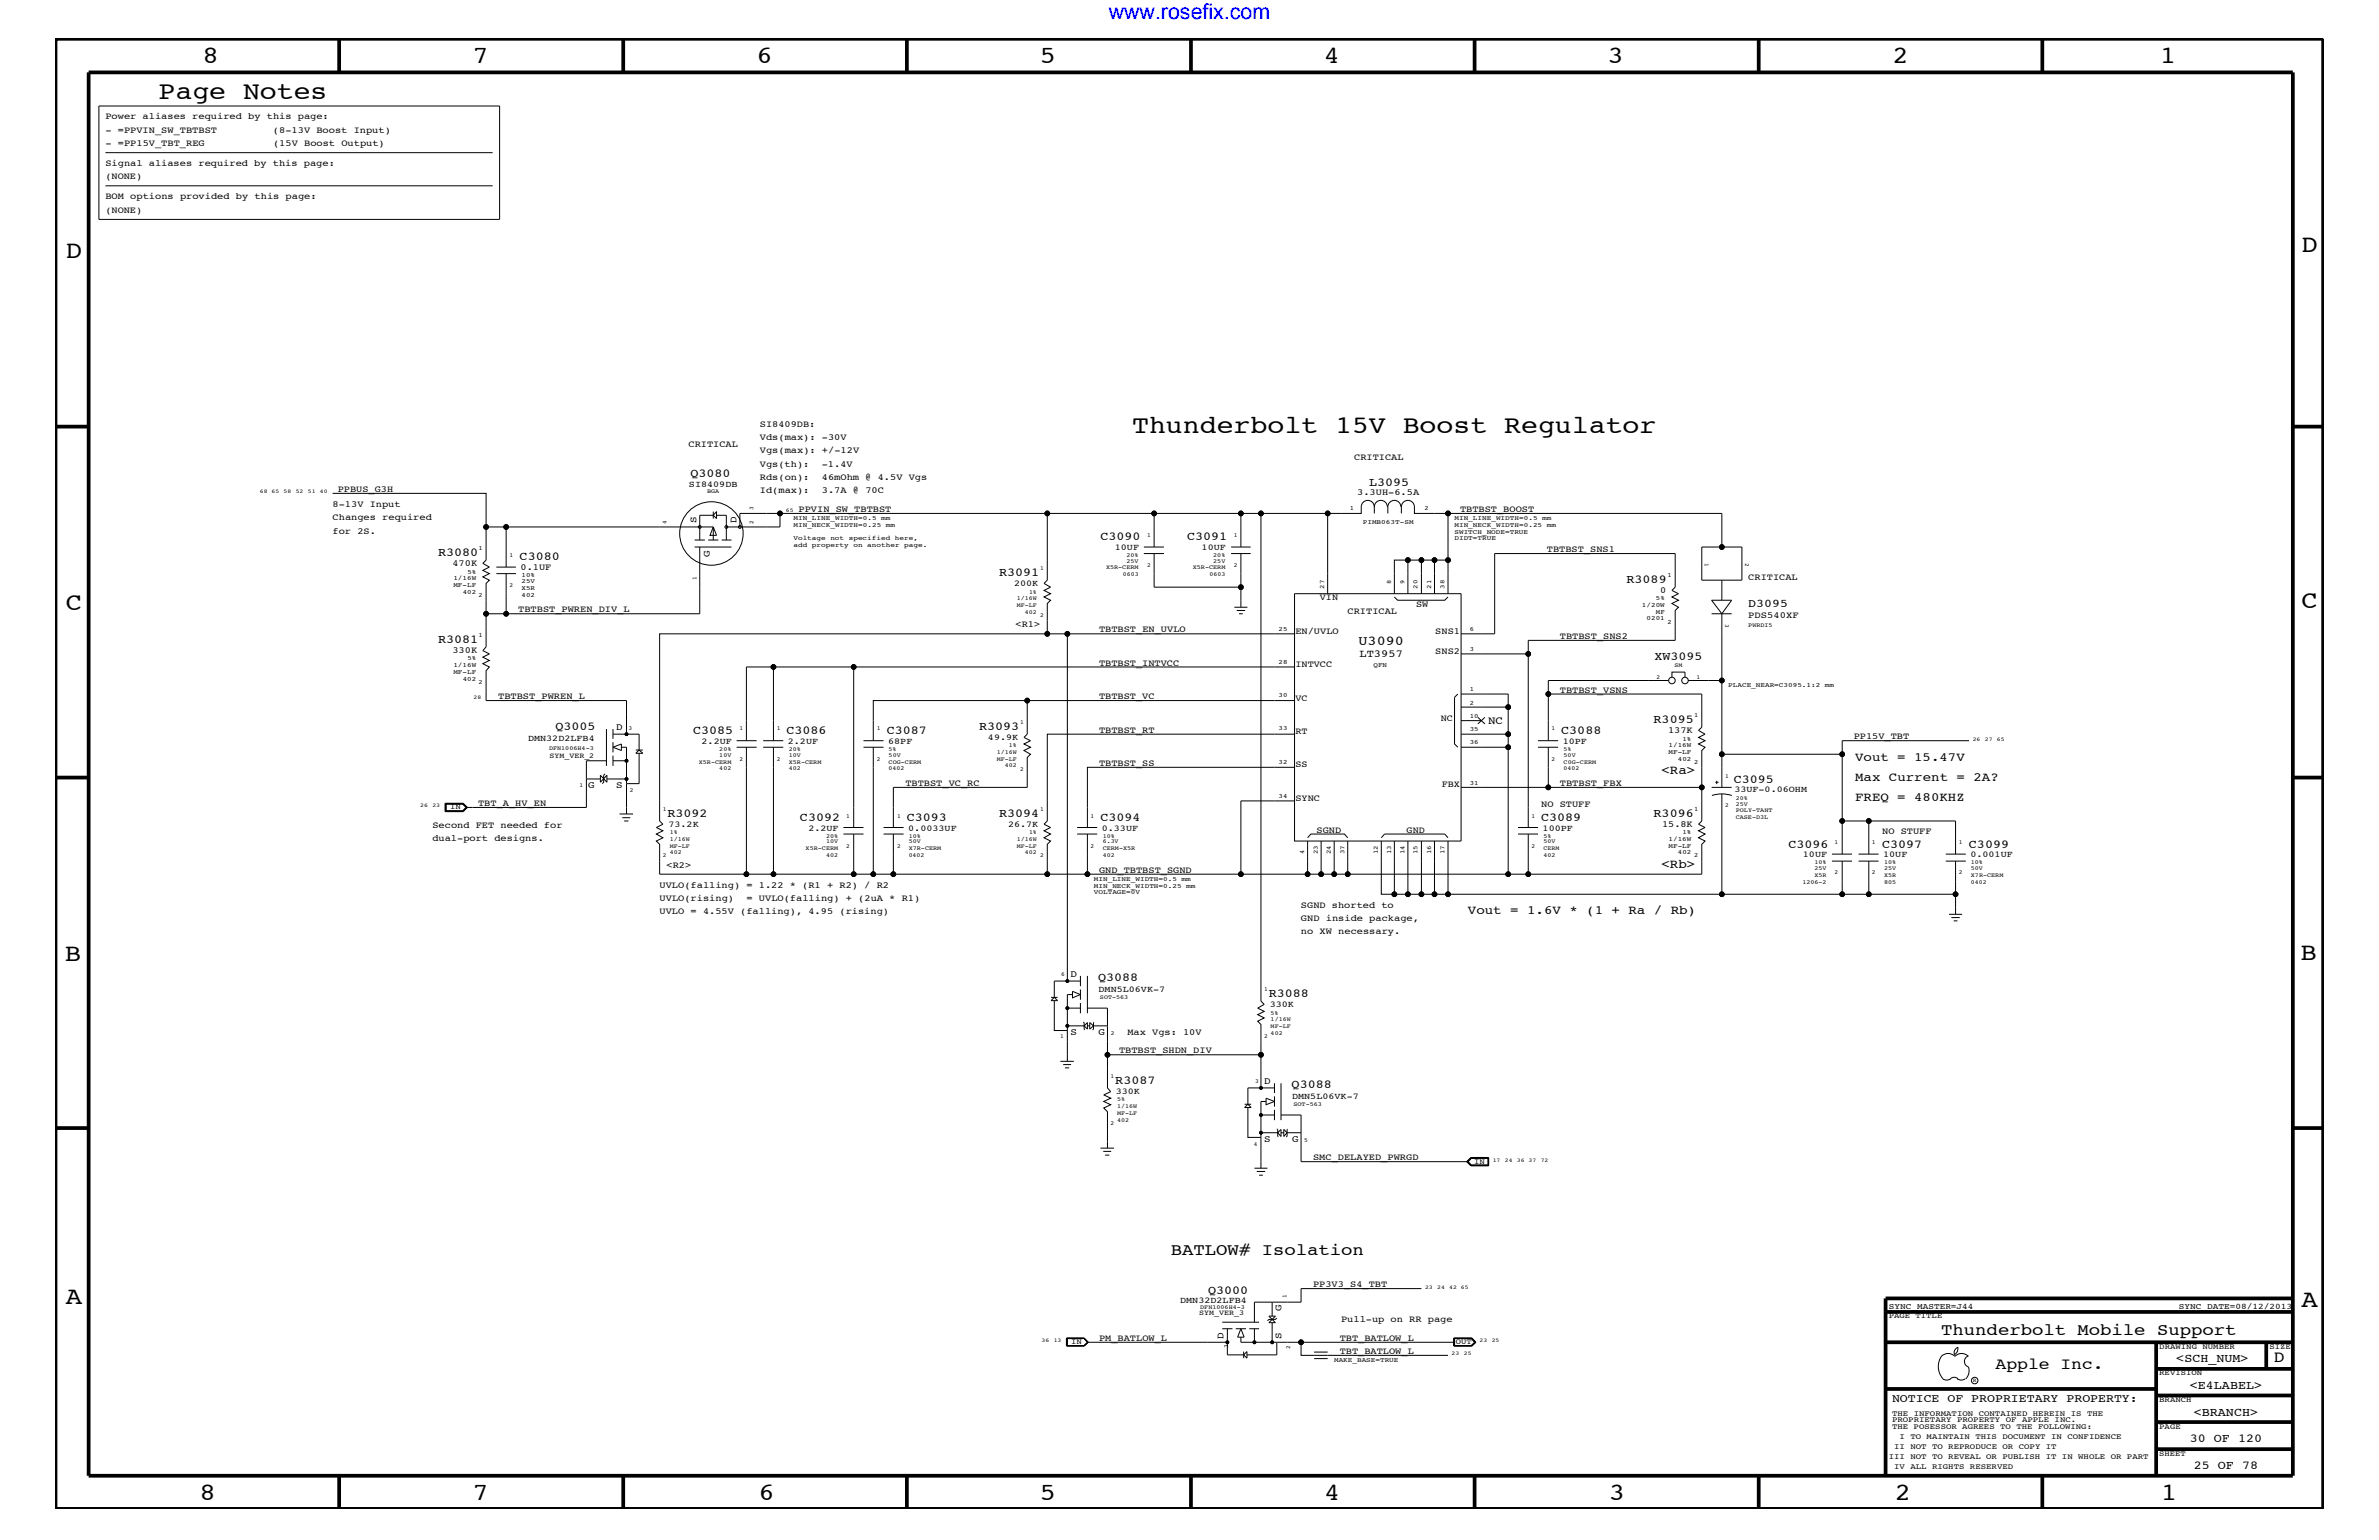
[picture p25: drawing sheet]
<svg xmlns="http://www.w3.org/2000/svg" width="432mm" height="279mm" viewBox="0 0 432 279" stroke-linecap="round" stroke-linejoin="round" font-family="sans-serif">
<defs><g id="words">
<g font-size="4.6">
<text x="28.8" y="18">Page Notes</text>
<text x="205.5" y="78.6">Thunderbolt 15V Boost Regulator</text>
</g>
<g font-size="4.5">
<text x="36.7" y="11.5">8</text>
<text x="85.8" y="11.5">7</text>
<text x="137.3" y="11.5">6</text>
<text x="188.7" y="11.5">5</text>
<text x="240.3" y="11.5">4</text>
<text x="291.8" y="11.5">3</text>
<text x="343.5" y="11.5">2</text>
<text x="392" y="11.5">1</text>
<text x="11.9" y="46.8">D</text>
<text x="417.7" y="45.7">D</text>
<text x="11.9" y="110.6">C</text>
<text x="417.7" y="110.4">C</text>
<text x="11.8" y="174.3">B</text>
<text x="417.6" y="174.2">B</text>
<text x="11.9" y="236.7">A</text>
<text x="417.7" y="237.1">A</text>
<text x="36.2" y="272.1">8</text>
<text x="85.8" y="272.1">7</text>
<text x="137.7" y="272.1">6</text>
<text x="188.7" y="272.1">5</text>
<text x="240.4" y="272.1">4</text>
<text x="292" y="272.1">3</text>
<text x="343.9" y="272.1">2</text>
<text x="392.2" y="272.1">1</text>
</g>
<text font-size="3.9" fill="#00f" x="201.2" y="3.5">www.rosefix.com</text>
<g font-size="3">
<text x="212.5" y="227.7">BATLOW# Isolation</text>
<text x="352.3" y="242.3">Thunderbolt Mobile Support</text>
<text x="362.2" y="248.4">Apple Inc.</text>
<text x="412.7" y="247.1">D</text>
</g>
<text font-size="2.5" x="246.6" y="117">U3090</text>
<g font-size="2.3">
<text x="301.6" y="140.4">&lt;Ra&gt;</text>
<text x="336.7" y="141.7">Max Current = 2A?</text>
<text x="336.7" y="138">Vout = 15.47V</text>
<text x="336.7" y="145.3">FREQ = 480KHZ</text>
<text x="301.6" y="157.4">&lt;Rb&gt;</text>
<text x="266.4" y="165.9">Vout = 1.6V * (1 + Ra / Rb)</text>
</g>
<g font-size="2.2">
<text x="125.3" y="86.5">Q3080</text>
<text x="248.5" y="88.2">L3095</text>
<text x="79.5" y="101">R3080</text>
<text x="94.3" y="101.6">C3080</text>
<text x="199.7" y="98">C3090</text>
<text x="215.5" y="98">C3091</text>
<text x="181.4" y="104.6">R3091</text>
<text x="295.2" y="105.8">R3089</text>
<text x="79.5" y="116.7">R3081</text>
<text x="300.3" y="119.7">XW3095</text>
<text x="300.1" y="131.3">R3095</text>
<text x="100.8" y="132.5">Q3005</text>
<text x="125.8" y="133.2">C3085</text>
<text x="142.7" y="133.2">C3086</text>
<text x="161" y="133.2">C3087</text>
<text x="177.7" y="132.4">R3093</text>
<text x="283.4" y="133.2">C3088</text>
<text x="314.7" y="142">C3095</text>
<text x="121.2" y="148.2">R3092</text>
<text x="145.2" y="149">C3092</text>
<text x="164.6" y="149">C3093</text>
<text x="181.4" y="148.2">R3094</text>
<text x="199.7" y="149">C3094</text>
<text x="279.7" y="149">C3089</text>
<text x="300.1" y="148.2">R3096</text>
<text x="324.6" y="153.8">C3096</text>
<text x="341.6" y="153.8">C3097</text>
<text x="357.4" y="153.8">C3099</text>
<text x="199.3" y="178">Q3088</text>
<text x="230.3" y="181">R3088</text>
<text x="202.4" y="196.7">R3087</text>
<text x="234.4" y="197.4">Q3088</text>
<text x="219.3" y="234.7">Q3000</text>
<text x="395" y="247.1">&lt;SCH_NUM&gt;</text>
<text x="397.5" y="252">&lt;E4LABEL&gt;</text>
<text x="398.2" y="256.8">&lt;BRANCH&gt;</text>
<text x="397.5" y="261.6">30 OF 120</text>
<text x="398.2" y="266.6">25 OF 78</text>
</g>
<g font-size="2.1">
<text x="317.3" y="110.2">D3095</text>
<text x="343.4" y="254.4">NOTICE OF PROPRIETARY PROPERTY:</text>
</g>
<text font-size="2" x="270.1" y="131.3">NC</text>
<text font-size="1.9" x="246.8" y="119.2">LT3957</text>
<g font-size="1.8">
<text x="126.4" y="94.9" transform="rotate(-90 126.4 94.9)">S</text>
<text x="133.7" y="94.9" transform="rotate(-90 133.7 94.9)">D</text>
<text x="128.9" y="101" transform="rotate(-90 128.9 101)">G</text>
<text x="111.8" y="132.4">D</text>
<text x="106.8" y="143">G</text>
<text x="111.8" y="143">S</text>
<text x="194.3" y="177.3">D</text>
<text x="194.3" y="187.8">S</text>
<text x="199.4" y="187.8">G</text>
<text x="229.4" y="196.7">D</text>
<text x="229.4" y="207.2">S</text>
<text x="234.5" y="207.2">G</text>
<text x="232.6" y="237.8" transform="rotate(-90 232.6 237.8)">G</text>
<text x="222.1" y="242.9" transform="rotate(-90 222.1 242.9)">D</text>
<text x="232.6" y="242.9" transform="rotate(-90 232.6 242.9)">S</text>
</g>
<g font-size="1.7">
<text x="19.1" y="21.6">Power aliases required by this page:</text>
<text x="19.1" y="24.1">- =PPVIN_SW_TBTBST</text>
<text x="19.1" y="26.5">- =PP15V_TBT_REG</text>
<text x="49.5" y="24.1">(8-13V Boost Input)</text>
<text x="49.6" y="26.5">(15V Boost Output)</text>
<text x="19.1" y="30.2">Signal aliases required by this page:</text>
<text x="19.1" y="32.5">(NONE)</text>
<text x="19.1" y="36.2">BOM options provided by this page:</text>
<text x="19.1" y="38.6">(NONE)</text>
<text x="137.9" y="77.4">SI8409DB:</text>
<text x="125" y="81.1">CRITICAL</text>
<text x="137.9" y="82.2">Vgs(max): +/-12V</text>
<text x="137.9" y="79.9">Vds(max): -30V</text>
<text x="245.8" y="83.5">CRITICAL</text>
<text x="61.3" y="89.3">PPBUS_G3H</text>
<text x="137.9" y="84.7">Vgs(th):</text>
<text x="137.9" y="89.5">Id(max):</text>
<text x="137.9" y="87.1">Rds(on):</text>
<text x="149.2" y="84.7">-1.4V</text>
<text x="149.2" y="87.1">46mOhm @ 4.5V Vgs</text>
<text x="149.2" y="89.5">3.7A @ 70C</text>
<text x="246.3" y="89.9">3.3UH-6.5A</text>
<text x="60.4" y="94.3">Changes required</text>
<text x="60.4" y="92">8-13V Input</text>
<text x="144.9" y="92.9">PPVIN_SW_TBTBST</text>
<text x="265" y="92.9">TBTBST_BOOST</text>
<text x="60.4" y="96.8">for 2S.</text>
<text x="280.8" y="100.2">TBTBST_SNS1</text>
<text x="82.1" y="102.7">470K</text>
<text x="94.5" y="103.5">0.1UF</text>
<text x="301.3" y="107.6">0</text>
<text x="317.3" y="105.3">CRITICAL</text>
<text x="94.1" y="111.1">TBTBST_PWREN_DIV_L</text>
<text x="184.3" y="113.7">&lt;R1&gt;</text>
<text x="239.6" y="108.9">VIN</text>
<text x="244.6" y="111.4">CRITICAL</text>
<text x="257" y="110.2">SW</text>
<text x="317.3" y="112">PDS540XF</text>
<text x="82.1" y="118.5">330K</text>
<text x="199.5" y="114.8">TBTBST_EN_UVLO</text>
<text x="235.1" y="115">EN/UVLO</text>
<text x="260.5" y="115">SNS1</text>
<text x="260.5" y="118.6">SNS2</text>
<text x="283.1" y="115.9">TBTBST_SNS2</text>
<text x="199.5" y="120.8">TBTBST_INTVCC</text>
<text x="235.1" y="121">INTVCC</text>
<text x="283.1" y="125.7">TBTBST_VSNS</text>
<text x="90.4" y="126.9">TBTBST_PWREN_L</text>
<text x="199.5" y="126.9">TBTBST_VC</text>
<text x="235.1" y="127.1">VC</text>
<text x="261.5" y="130.8">NC</text>
<text x="199.5" y="133">TBTBST_RT</text>
<text x="235.1" y="133.2">RT</text>
<text x="302.8" y="133">137K</text>
<text x="336.5" y="134.1">PP15V_TBT</text>
<text x="164.3" y="142.6">TBTBST_VC_RC</text>
<text x="199.5" y="139">TBTBST_SS</text>
<text x="235.1" y="139.2">SS</text>
<text x="261.7" y="142.9">FBX</text>
<text x="283.1" y="142.6">TBTBST_FBX</text>
<text x="86.8" y="146.2">TBT_A_HV_EN</text>
<text x="235.1" y="145.3">SYNC</text>
<text x="279.7" y="146.5">NO STUFF</text>
<text x="78.5" y="150.1">Second FET needed for</text>
<text x="78.5" y="152.6">dual-port designs.</text>
<text x="239" y="151.1">SGND</text>
<text x="255.3" y="151.1">GND</text>
<text x="301.7" y="150.1">15.8K</text>
<text x="341.6" y="151.3">NO STUFF</text>
<text x="119.7" y="161.1">UVLO(falling) = 1.22 * (R1 + R2) / R2</text>
<text x="121" y="157.4">&lt;R2&gt;</text>
<text x="199.5" y="158.4">GND_TBTBST_SGND</text>
<text x="119.7" y="163.5">UVLO(rising)</text>
<text x="119.7" y="165.9">UVLO = 4.55V (falling), 4.95 (rising)</text>
<text x="135.5" y="163.5">= UVLO(falling) + (2uA * R1)</text>
<text x="236.1" y="167.1">GND inside package,</text>
<text x="236.1" y="164.7">SGND shorted to</text>
<text x="236.1" y="169.5">no XW necessary.</text>
<text x="203.1" y="191.1">TBTBST_SHDN_DIV</text>
<text x="204.6" y="187.7">Max Vgs: 10V</text>
<text x="238.3" y="210.5">SMC_DELAYED_PWRGD</text>
<text x="238.3" y="233.5">PP3V3_S4_TBT</text>
<text x="243.4" y="239.9">Pull-up on RR page</text>
<text x="199.5" y="243.3">PM_BATLOW_L</text>
<text x="243.2" y="243.3">TBT_BATLOW_L</text>
<text x="243.2" y="245.6">TBT_BATLOW_L</text>
</g>
<g font-size="1.6">
<text x="125.1" y="88.3">SI8409DB</text>
<text x="202.4" y="99.9">10UF</text>
<text x="218.1" y="99.9">10UF</text>
<text x="184.1" y="106.4">200K</text>
<text x="95.8" y="134.5">DMN32D2LFB4</text>
<text x="127.3" y="135">2.2UF</text>
<text x="143" y="135">2.2UF</text>
<text x="161.2" y="135">68PF</text>
<text x="179.3" y="134.2">49.9K</text>
<text x="283.6" y="135">10PF</text>
<text x="314.8" y="143.7">33UF-0.06OHM</text>
<text x="121.3" y="150.1">73.2K</text>
<text x="146.7" y="150.7">2.2UF</text>
<text x="164.8" y="150.7">0.0033UF</text>
<text x="183" y="150.1">26.7K</text>
<text x="200" y="150.7">0.33UF</text>
<text x="280" y="150.7">100PF</text>
<text x="327.2" y="155.6">10UF</text>
<text x="341.8" y="155.6">10UF</text>
<text x="357.6" y="155.6">0.001UF</text>
<text x="199.4" y="179.9">DMN5L06VK-7</text>
<text x="230.5" y="182.7">330K</text>
<text x="202.5" y="198.5">330K</text>
<text x="234.5" y="199.3">DMN5L06VK-7</text>
<text x="214.2" y="236.3">DMN32D2LFB4</text>
</g>
<g font-size="1.5">
<text x="342.8" y="237.4">SYNC_MASTER=J44</text>
<text x="395.5" y="237.4">SYNC_DATE=08/12/2013</text>
</g>
<g font-size="1.4">
<text x="99.7" y="137.4">SYM_VER_2</text>
<text x="81.7" y="146.8">IN</text>
<text x="267.5" y="211.1">IN</text>
<text x="217.7" y="238.6">SYM_VER_3</text>
<text x="342.8" y="239.2">PAGE TITLE</text>
<text x="194.4" y="243.9">IN</text>
<text x="264.2" y="243.9">OUT</text>
<text x="391.9" y="244.7">DRAWING NUMBER</text>
<text x="411.9" y="244.7">SIZE</text>
<text x="391.9" y="249.5">REVISION</text>
<text x="343.4" y="256.8">THE INFORMATION CONTAINED HEREIN IS THE</text>
<text x="391.9" y="254.4">BRANCH</text>
<text x="343.4" y="258">PROPRIETARY PROPERTY OF APPLE INC.</text>
<text x="343.4" y="259.3">THE POSESSOR AGREES TO THE FOLLOWING:</text>
<text x="343.8" y="262.9">II NOT TO REPRODUCE OR COPY IT</text>
<text x="344.8" y="261.1">I TO MAINTAIN THIS DOCUMENT IN CONFIDENCE</text>
<text x="391.9" y="259.3">PAGE</text>
<text x="342.8" y="264.7">III NOT TO REVEAL OR PUBLISH IT IN WHOLE OR PART</text>
<text x="343.8" y="266.6">IV ALL RIGHTS RESERVED</text>
<text x="391.9" y="264.1">SHEET</text>
</g>
<g font-size="1.2">
<text x="144" y="95.6">MIN_NECK_WIDTH=0.25</text>
<text x="144" y="94.3">MIN_LINE_WIDTH=0.5</text>
<text x="160" y="94.3">mm</text>
<text x="160.8" y="95.6">mm</text>
<text x="245" y="92.6">1</text>
<text x="247.4" y="95.1">PIMB063T-SM</text>
<text x="258.6" y="92.6">2</text>
<text x="264" y="94.3">MIN_LINE_WIDTH=0.5</text>
<text x="264" y="95.6">MIN_NECK_WIDTH=0.25</text>
<text x="279.9" y="94.3">mm</text>
<text x="280.8" y="95.6">mm</text>
<text x="86.9" y="99.9">1</text>
<text x="144" y="99.3">add</text>
<text x="144" y="98">Voltage</text>
<text x="147.4" y="99.3">property</text>
<text x="150.7" y="98">not</text>
<text x="154.1" y="98">specified</text>
<text x="154.9" y="99.3">on</text>
<text x="157.4" y="99.3">another</text>
<text x="162.4" y="98">here,</text>
<text x="164.1" y="99.3">page.</text>
<text x="264" y="96.8">SWITCH_NODE=TRUE</text>
<text x="264" y="98">DIDT=TRUE</text>
<text x="82.3" y="106.5">MF-LF</text>
<text x="82.3" y="105.3">1/16W</text>
<text x="84" y="107.7">402</text>
<text x="84.8" y="104.1">5%</text>
<text x="94.7" y="105.8">25V</text>
<text x="94.7" y="104.7">10%</text>
<text x="94.7" y="107">X5R</text>
<text x="240.4" y="106.8" transform="rotate(-90 240.4 106.8)">27</text>
<text x="252.5" y="105.9" transform="rotate(-90 252.5 105.9)">8</text>
<text x="254.9" y="105.9" transform="rotate(-90 254.9 105.9)">9</text>
<text x="257.3" y="106.8" transform="rotate(-90 257.3 106.8)">20</text>
<text x="259.8" y="106.8" transform="rotate(-90 259.8 106.8)">21</text>
<text x="262.2" y="106.8" transform="rotate(-90 262.2 106.8)">38</text>
<text x="302.7" y="104.7">1</text>
<text x="86.9" y="108.3">2</text>
<text x="94.7" y="108.2">402</text>
<text x="298" y="110.2">1/20W</text>
<text x="298.9" y="112.6">0201</text>
<text x="300.6" y="111.4">MF</text>
<text x="300.6" y="108.9">5%</text>
<text x="302.7" y="113.1">2</text>
<text x="84.8" y="119.8">5%</text>
<text x="86.9" y="115.6">1</text>
<text x="232.1" y="114.4">25</text>
<text x="266.8" y="114.5">6</text>
<text x="266.8" y="118.1">3</text>
<text x="82.3" y="121">1/16W</text>
<text x="82.3" y="122.3">MF-LF</text>
<text x="84" y="123.5">402</text>
<text x="86.9" y="124.1">2</text>
<text x="232.1" y="120.4">28</text>
<text x="249.3" y="121">QFN</text>
<text x="266.8" y="125.4">1</text>
<text x="313.7" y="124.7">PLACE_NEAR=C3095.1:2</text>
<text x="331.2" y="124.7">mm</text>
<text x="232.1" y="126.5">30</text>
<text x="266.8" y="127.9">2</text>
<text x="266.8" y="130.2">10</text>
<text x="307.5" y="130.2">1</text>
<text x="232.1" y="132.5">33</text>
<text x="266.8" y="132.7">35</text>
<text x="266.8" y="135.1">36</text>
<text x="302.9" y="136.8">MF-LF</text>
<text x="302.9" y="135.6">1/16W</text>
<text x="305.4" y="134.4">1%</text>
<text x="232.1" y="138.6">32</text>
<text x="266.8" y="142.4">31</text>
<text x="304.5" y="138">402</text>
<text x="307.5" y="138.6">2</text>
<text x="232.1" y="144.7">34</text>
<text x="307.5" y="147.1">1</text>
<text x="236.7" y="155" transform="rotate(-90 236.7 155)">4</text>
<text x="239.2" y="155" transform="rotate(-90 239.2 155)">23</text>
<text x="241.6" y="155" transform="rotate(-90 241.6 155)">24</text>
<text x="244" y="155" transform="rotate(-90 244 155)">37</text>
<text x="250.1" y="155" transform="rotate(-90 250.1 155)">12</text>
<text x="252.5" y="155" transform="rotate(-90 252.5 155)">13</text>
<text x="254.9" y="155" transform="rotate(-90 254.9 155)">14</text>
<text x="257.3" y="155" transform="rotate(-90 257.3 155)">15</text>
<text x="259.8" y="155" transform="rotate(-90 259.8 155)">16</text>
<text x="262.2" y="155" transform="rotate(-90 262.2 155)">17</text>
<text x="302.9" y="152.6">1/16W</text>
<text x="302.9" y="153.8">MF-LF</text>
<text x="304.5" y="155">402</text>
<text x="305.4" y="151.3">1%</text>
<text x="307.5" y="155.6">2</text>
<text x="198.5" y="159.9">MIN_LINE_WIDTH=0.5</text>
<text x="198.5" y="161.1">MIN_NECK_WIDTH=0.25</text>
<text x="214.5" y="159.9">mm</text>
<text x="215.3" y="161.1">mm</text>
<text x="198.5" y="162.2">VOLTAGE=0V</text>
<text x="242.1" y="247.1">MAKE_BASE=TRUE</text>
</g>
<g font-size="1.1">
<text x="128.4" y="89.5">BGA</text>
<text x="121" y="95" transform="rotate(-90 121 95)">4</text>
<text x="136.7" y="95" transform="rotate(-90 136.7 95)">2</text>
<text x="136.7" y="92.6" transform="rotate(-90 136.7 92.6)">3</text>
<text x="92.5" y="101">1</text>
<text x="204.5" y="101">20%</text>
<text x="208.2" y="97.4">1</text>
<text x="220.2" y="101">20%</text>
<text x="223.9" y="97.4">1</text>
<text x="92.5" y="106.5">2</text>
<text x="126.4" y="105.3" transform="rotate(-90 126.4 105.3)">1</text>
<text x="186.8" y="107.7">1%</text>
<text x="188.8" y="103.5">1</text>
<text x="200.7" y="103.3">X5R-CERM</text>
<text x="203.8" y="104.6">0603</text>
<text x="204.5" y="102.1">25V</text>
<text x="208.2" y="102.9">2</text>
<text x="216.5" y="103.3">X5R-CERM</text>
<text x="219.5" y="104.6">0603</text>
<text x="220.2" y="102.1">25V</text>
<text x="223.9" y="102.9">2</text>
<text x="309.5" y="102.2" transform="rotate(90 309.5 102.2)">1</text>
<text x="316.7" y="102.2" transform="rotate(90 316.7 102.2)">2</text>
<text x="184.6" y="110.2">MF-LF</text>
<text x="184.6" y="108.9">1/16W</text>
<text x="186" y="111.4">402</text>
<text x="188.8" y="112">2</text>
<text x="313.1" y="113.1" transform="rotate(90 313.1 113.1)">3</text>
<text x="317.3" y="113.7">PWRDI5</text>
<text x="300.7" y="123.1">2</text>
<text x="303.9" y="121">SM</text>
<text x="307.9" y="123.1">1</text>
<text x="185.2" y="131.3">1</text>
<text x="99.7" y="136.1">DFN1006H4-3</text>
<text x="114" y="132.4">3</text>
<text x="130.6" y="136.2">20%</text>
<text x="130.6" y="137.3">10V</text>
<text x="134.2" y="132.5">1</text>
<text x="141" y="132.5">1</text>
<text x="143.2" y="137.3">10V</text>
<text x="143.2" y="136.2">20%</text>
<text x="159.2" y="132.5">1</text>
<text x="161.3" y="137.3">50V</text>
<text x="161.3" y="136.2">5%</text>
<text x="180.9" y="136.8">1/16W</text>
<text x="183.1" y="135.6">1%</text>
<text x="281.6" y="132.5">1</text>
<text x="283.8" y="137.3">50V</text>
<text x="283.8" y="136.2">5%</text>
<text x="105.2" y="142.9">1</text>
<text x="114.3" y="143.6">2</text>
<text x="126.8" y="138.5">X5R-CERM</text>
<text x="130.6" y="139.7">402</text>
<text x="134.2" y="138">2</text>
<text x="141" y="138">2</text>
<text x="143.2" y="139.7">402</text>
<text x="143.2" y="138.5">X5R-CERM</text>
<text x="159.2" y="138">2</text>
<text x="161.3" y="138.5">COG-CERM</text>
<text x="161.3" y="139.7">0402</text>
<text x="180.9" y="138">MF-LF</text>
<text x="182.4" y="139.2">402</text>
<text x="185.2" y="139.8">2</text>
<text x="281.6" y="138">2</text>
<text x="283.8" y="139.7">0402</text>
<text x="283.8" y="138.5">C0G-CERM</text>
<text x="313.1" y="141.1">1</text>
<text x="120.3" y="147.1">1</text>
<text x="153.6" y="148.4">1</text>
<text x="162.8" y="148.4">1</text>
<text x="188.8" y="147.1">1</text>
<text x="198" y="148.4">1</text>
<text x="278" y="148.4">1</text>
<text x="313.1" y="146.5">2</text>
<text x="315" y="146.2">25V</text>
<text x="315" y="148.5">CASE-D3L</text>
<text x="315" y="145.1">20%</text>
<text x="315" y="147.3">POLY-TANT</text>
<text x="120.3" y="155.6">2</text>
<text x="121.6" y="155">402</text>
<text x="121.6" y="153.8">MF-LF</text>
<text x="121.6" y="151.3">1%</text>
<text x="121.6" y="152.6">1/16W</text>
<text x="146.2" y="154.3">X5R-CERM</text>
<text x="149.9" y="155.5">402</text>
<text x="149.9" y="153">10V</text>
<text x="149.9" y="152">20%</text>
<text x="153.6" y="153.8">2</text>
<text x="162.8" y="153.8">2</text>
<text x="164.9" y="152">10%</text>
<text x="164.9" y="154.3">X7R-CERM</text>
<text x="164.9" y="153">50V</text>
<text x="164.9" y="155.5">0402</text>
<text x="184.6" y="152.6">1/16W</text>
<text x="184.6" y="153.8">MF-LF</text>
<text x="186" y="155">402</text>
<text x="186.8" y="151.3">1%</text>
<text x="188.8" y="155.6">2</text>
<text x="198" y="153.8">2</text>
<text x="200.2" y="155.5">402</text>
<text x="200.2" y="152">10%</text>
<text x="200.2" y="153">6.3V</text>
<text x="200.2" y="154.3">CERM-X5R</text>
<text x="278" y="153.8">2</text>
<text x="280.2" y="155.5">402</text>
<text x="280.2" y="154.3">CERM</text>
<text x="280.2" y="153">50V</text>
<text x="280.2" y="152">5%</text>
<text x="333" y="153.2">1</text>
<text x="339.8" y="153.2">1</text>
<text x="355.5" y="153.2">1</text>
<text x="327.2" y="160.3">1206-2</text>
<text x="329.4" y="157.9">25V</text>
<text x="329.4" y="156.8">10%</text>
<text x="329.4" y="159.1">X5R</text>
<text x="333" y="158.6">2</text>
<text x="339.8" y="158.6">2</text>
<text x="342" y="157.9">25V</text>
<text x="342" y="156.8">10%</text>
<text x="342" y="159.1">X5R</text>
<text x="342" y="160.3">805</text>
<text x="355.5" y="158.6">2</text>
<text x="357.7" y="156.8">10%</text>
<text x="357.7" y="160.3">0402</text>
<text x="357.7" y="159.1">X7R-CERM</text>
<text x="357.7" y="157.9">50V</text>
<text x="192.6" y="177.2">6</text>
<text x="229.4" y="179.9">1</text>
<text x="199.6" y="181.3">SOT-563</text>
<text x="230.6" y="185.3">1/16W</text>
<text x="230.6" y="184.1">5%</text>
<text x="192.4" y="188.4">1</text>
<text x="201.6" y="187.7">2</text>
<text x="229.4" y="188.3">2</text>
<text x="230.6" y="187.7">402</text>
<text x="230.6" y="186.5">MF-LF</text>
<text x="201.6" y="195.6">1</text>
<text x="227.8" y="196.5">3</text>
<text x="202.8" y="203.5">402</text>
<text x="202.8" y="201">1/16W</text>
<text x="202.8" y="202.3">MF-LF</text>
<text x="202.8" y="199.8">5%</text>
<text x="234.8" y="200.7">SOT-563</text>
<text x="201.6" y="204.1">2</text>
<text x="227.6" y="207.9">4</text>
<text x="236.7" y="207.1">5</text>
<text x="217.8" y="237.4">DFN1006H4-3</text>
<text x="233.5" y="235.6" transform="rotate(-90 233.5 235.6)">1</text>
<text x="222.9" y="244.5" transform="rotate(-90 222.9 244.5)">3</text>
<text x="234.2" y="244.8" transform="rotate(-90 234.2 244.8)">2</text>
</g>
<g font-size="1">
<text x="47.2" y="89.5">68 65</text>
<text x="51.5" y="89.5">58</text>
<text x="53.7" y="89.5">52</text>
<text x="55.9" y="89.5">51</text>
<text x="58.1" y="89.5">40</text>
<text x="142.7" y="92.9">65</text>
<text x="85.9" y="126.9">28</text>
<text x="358.1" y="134.4">26</text>
<text x="360.3" y="134.4">27</text>
<text x="362.5" y="134.4">65</text>
<text x="76.3" y="146.5">26</text>
<text x="78.5" y="146.5">23</text>
<text x="270.9" y="210.8">17</text>
<text x="273.1" y="210.8">24</text>
<text x="275.3" y="210.8">36 37</text>
<text x="279.7" y="210.8">72</text>
<text x="258.7" y="233.8">23</text>
<text x="260.9" y="233.8">24</text>
<text x="263.1" y="233.8">42 65</text>
<text x="189.1" y="243.5">36</text>
<text x="191.3" y="243.5">13</text>
<text x="263.5" y="245.9">23</text>
<text x="265.7" y="245.9">25</text>
<text x="268.6" y="243.5">23</text>
<text x="270.8" y="243.5">25</text>
<text x="358.1" y="250.7">R</text>
</g>
</g></defs>
<g fill="none" stroke="#000" stroke-width=".18">
<path d="M18 19.2h72.7v20.6h-72.7zM19.1 27.7h70.3M19.1 33.7h70.3M60.4 89.5h27.8v6.1h3.7M88.2 95.6v6l-.6 .6 1.2 .7-1.2 .6 1.2 .6-1.2 .6 1.2 .6-.6 .6v11.5l-.6 .6 1.2 .6-1.2 .6 1.2 .6-1.2 .6 1.2 .6-.6 .7v5.4h25.5v6.1M126.1 98h1.8M126.1 99.2h6.7M127 99.2v12.2h-35.1M128.5 98h1.9M129.5 95.6l.6 1.5h-1.2zM129.5 95.6h-37.6v7.3M129.5 92.8v1.3"/>
<path d="M129.5 95.6v2.4M129.5 93.5h-2.5v4.5M130.1 92.8v1.3l-.6-.6zM130.1 93.5h1.7v4.5M131 98h1.8M131.8 95.6h9.8v-2.4h-7.3v2.4M141.6 93.2h67.9M190.1 93.2v12.1l-.6 .6 1.2 .6-1.2 .6 1.2 .6-1.2 .6 1.2 .6-.6 .6v5.5h-70.4v33.9l.6 .6-1.2 .6 1.2 .6-1.2 .6 1.2 .7-1.2 .6 .6 .6v5.4h15.8v-23M207.6 99.2h3.7M223.4 99.2h3.6M225.2 93.2h-15.7v6M228.9 93.2h-3.7v6"/>
<path d="M228.9 93.2v88.4l.6 .6-1.2 .7 1.2 .6-1.2 .6 1.2 .6-1.2 .6 .6 .6v11.5M241 93.2v14.5M249.4 92a1.19 1.19 0 0 0-1.1-1.2 1.19 1.19 0 0 0-1.2 1.2v1.2h-18.2M249.4 92v1.2M249.4 92a1.19 1.19 0 0 1 1.2-1.2 1.19 1.19 0 0 1 1.2 1.2M254.3 92a1.19 1.19 0 0 0-1.2-1.2 1.19 1.19 0 0 0-1.2 1.2v1.2M254.4 93.2v-1.2a1.19 1.19 0 0 1 1.1-1.2 1.19 1.19 0 0 1 1.2 1.2v1.2h6.1v8.4M262.8 93.2h49.7v6M308.9 99.2h7.3v6.1h-7.3zM90.1 104.1h3.5M90.1 102.9h3.5M91.9 104.1v7.3h-3.7"/>
<path d="M190.1 115h44.9M193.7 115v63M207.6 100.4h3.7M209.5 100.4v6.1h15.7M223.4 100.4h3.6M224 110.2h2.4M224.5 110.8h1.5M224.9 111.4h.7M225.2 100.4v9.8M235 107.7h30.2v44.9h-30.2zM253.1 108.3l.6 .6h8.5l.6-.6M253.1 107.7v-6.1h2.4v6.1"/>
<path d="M255.5 101.6h2.5v6.1M258 101.6h2.4v6.1M260.4 101.6h2.4v6.1M265.2 115h6.1v-14.6h32.8v6.1l-.6 .6 1.1 .6-1.1 .6 1.1 .6-1.1 .6 1.1 .7-.5 .6v5.4h-26.7v33.9M265.2 118.6h12.2M310.7 111.4h3.6M310.7 108.9h3.6l-1.8 2.5zM312.5 105.3v3.6M312.5 111.4v25.4M110.1 132.3v6.7M110.1 138h-3.7v8.5h-21.8M111.3 133.2h4.7v2.9"/>
<path d="M111.3 138h2.4M111.3 132.3v1.7M111.3 134.6v1.9M111.3 137.1v1.9M111.3 135.6l1.5-.6v1.2zM112.8 135.6h.9v12.1M115.4 136.1h1.3M116 136.7v5.5h-2.3M116 136.1l.7 .6h-1.3zM133.7 134.4h3.6M133.7 135.6h3.6M135.5 134.4v-13.4h4.9v13.4"/>
<path d="M138.5 134.4h3.7M138.5 135.6h3.7M140.4 135.6v23h-4.9M140.4 121h14.5M156.7 134.4h3.7M156.7 135.6h3.7M158.5 135.6v23M186.4 127.1v6.1l-.5 .6 1.1 .6-1.1 .6 1.1 .6-1.1 .6 1.1 .6-.6 .6v5.5h-24.3v7.2M235 133.2h-44.9v15.7l-.6 .6 1.2 .6-1.2 .6 1.2 .6-1.2 .7 1.2 .6-.6 .6v5.4h-28M235 121h-80.1v29.1M235 139.2h-37.6v10.9M235 127.1h-76.5v7.3"/>
<path d="M264.6 125.9l-.6 .6v8.5l.6 .6M265.2 135.6h8.5M265.2 133.2h8.5M265.2 130.7h3.6M265.2 128.3h8.5M265.2 125.9h8.5v9.7M268.2 130.2l1.3 1.1M269.5 130.2l-1.3 1.1M279.2 134.4h3.6M279.2 135.6h3.6M281 125.9h27.9v6l-.6 .6 1.2 .7-1.2 .6 1.2 .6-1.2 .6 1.2 .6-.6 .6v12.7l-.6 .6 1.2 .6-1.2 .6 1.2 .6-1.2 .7 1.2 .6-.6 .6v5.4h-35.2v-23M281 135.6v7.3h-15.8"/>
<path d="M302.8 123.5h-21.8v10.9M303.5 122.9v-1h2.3v1M306.4 123.5h6.1M334.4 136.8h-21.9v6.1M357.4 134.4h-23v14.5M80.8 145.7h3.3l.7 .8-.7 .8h-3.3zM80.9 145.8v1.4M80.9 145.9h3.1l.6 .6M84 145.8l.8 .7-.8 .7M84 145.8l.7 .7-.7 .7M84 145.8h-3.1v1.4h3.1M84.6 146.5l-.6 .6h-3.1"/>
<path d="M106.4 141.3h2.6M109 140.7v1.2l1.2-1.2v1.2zM109.8 140.4l-.2 .3v1.2l-.3 .3M110.2 141.3h3.5M112.4 147.7h2.5M113 148.4h1.4M113.3 148.9h.8M140.4 158.6h18.1M153.1 150.1h3.6M153.1 151.3h3.6M154.9 151.3v7.3M160.4 151.3h3.6"/>
<path d="M160.4 150.1h3.6M162.1 151.3v7.3h-3.6M190.1 158.6h35.1M195.5 151.3h3.6M195.5 150.1h3.6M197.4 151.3v7.3M235 145.3h-9.8v13.3h12.1M237.3 152l.6-.7h6.1l.6 .7M237.3 152.6v6h2.5M239.8 152.6v6h2.4M242.2 152.6v6h2.4M244.6 152.6v6h29.1"/>
<path d="M250.7 152.6v9.6h2.4M250.7 152l.6-.7h10.9l.6 .7M253.1 152.6v9.6h2.4M255.5 152.6v9.6h2.5M258 152.6v9.6h2.4M260.4 152.6v9.6h2.4M262.8 152.6v9.6h49.7M275.5 151.3h3.7M275.5 150.1h3.7M277.4 151.3v7.3M281 142.9h27.9M310.7 142.9h3.6"/>
<path d="M310.7 144.3a5.8 5.8 0 0 1 3.6 0M311.3 141.9h.6M311.6 141.7v.6M312.5 144v18.2h21.9M332.5 156.2h3.6M332.5 155h3.6M334.4 156.2v6h4.8M337.3 156.2h3.7M337.3 155h3.7M339.2 148.9h15.7v6.1M339.2 148.9h-4.8v6.1M339.2 148.9v6.1"/>
<path d="M339.2 156.2v6M353.2 156.2h3.6M353.2 155h3.6M354.9 156.2v9.7M194.7 179.9l1.4 .5-1.4 .6zM196.1 177.1v1.8M196.1 179.5v1.9M196.1 178h-4.7v3M197.4 177.1v6.7M339.2 162.2h15.7M353.8 165.9h2.3M354.2 166.5h1.5"/>
<path d="M354.6 167.1h.7M190.8 181h1.2M191.4 181l.6 .5h-1.2zM191.4 181.5v5.5h2.3M192.5 192.6h2.4M193 193.1h1.4M193.3 193.7h.8M193.7 182.9h2.4M193.7 186.1h3.1M194.7 180.4h-1v12.2M196.1 182v1.8M196.6 185.4l.2 .1 .1 1.4"/>
<path d="M196.8 186.1l.6-.6v1.2zM197.4 186.1h.4M197.4 182.9h3.6v14.5l.6 .7-1.3 .6 1.3 .5-1.3 .6 1.3 .6-1.3 .6 .7 .7v6.6M198.5 186.1l-.7-.6v1.2l.7-.6h2.5M198.6 185.4l-.1 1.3-.2 .2M201 191.4h27.9M229.8 199.2l1.5 .6-1.5 .6zM229.8 199.8h-.9v12.1M231.3 196.5v1.8M231.3 198.9v1.9M231.3 197.4h-4.8v2.9M232.5 196.5v6.7"/>
<path d="M199.7 208.3h2.5M200.2 208.9h1.5M200.6 209.6h.7M225.9 200.3h1.2M226.5 200.3l.6 .6h-1.2zM226.5 200.9v5.5h2.4M227.7 211.9h2.4M228.1 212.5h1.5M228.5 213.2h.7M228.9 202.3h2.4M228.9 205.5h3M231.3 201.4v1.8"/>
<path d="M231.7 204.8l.2 .1 .1 1.4M231.9 205.5l.6-.6v1.3zM232.5 205.5h.5M232.5 202.3h3.6v8.5h30.4M233.7 204.8l-.1 1.4-.2 .1M236.1 205.5h-2.5l-.6 .7v-1.3l.6 .6M266.2 210.8l.8-.8h3.2v1.5h-3.2zM267.1 210.1l-.7 .7 .7 .6M270.1 210.1v1.3M270.1 210.2h-3l-.6 .6 .6 .6h3M270.2 210.1h-3.2l-.7 .7 .7 .6h3.2M221.8 239.9h6.7"/>
<path d="M230.3 238.8h1.2l-1.2 1.2h1.2zM230.9 236.2v2.6M230.9 240v3.5M231.7 239.1l-.2 .3h-1.2l-.2 .2M258 233.8h-21.9v2.4h-8.4v3.7M193.6 244.1h3.2M193.6 242.8v1.4M193.6 242.8h3.2M193.7 242.8v1.3M196.8 242.8l.7 .7M196.8 242.8l.6 .7M196.8 242.8h-3.2v1.4h3.2"/>
<path d="M196.8 242.8l.7 .7-.7 .7M197.4 243.5h25.4M197.4 243.5l-.6 .6M197.5 243.5l-.7 .6M197.5 243.5l-.7 .7M221.8 241.1h1.9M222.8 241.1v4.7h2.9M224.3 241.1h1.9M225.2 242.6v.9h38.8M225.2 241.1l.6 1.5h-1.2zM225.7 245.2v1.2M226.3 245.2v1.2l-.6-.6z"/>
<path d="M226.8 241.1h1.7M227.7 241.1v2.4M231.7 243.5v2.3h-5.4M236.1 243.5v2.4h26.7M238.5 246.5h2.5M238.5 245.3h2.5M263.9 242.8v1.4M267.1 242.8l.6 .7-.6 .6M267.1 242.8l.5 .7-.5 .6M267.1 242.8h-3.1v1.3h3.1M267.1 242.8h-3.3v1.4h3.3M267.1 242.8l.8 .7-.8 .7"/>
<path d="M267.1 242.8l.7 .7-.7 .7M352.4 246.1a1.69 1.69 0 0 1 2.4 0M352.4 246a3.3 3.3 0 0 0 .3 4.1M352.6 250.2l.7 .2 .7-.2M354 250.2l.7-.3 .7 .3M354.8 246.1a1.69 1.69 0 0 1 2.5 0M355.3 250.2l.7 .2 .7-.2M355.3 244.4l.1 .3a1.18 1.18 0 0 1-.6 1M355.4 244.4a.99 .99 0 0 0-.6 1.4M357.2 246a1.04 1.04 0 0 0-.6 1 1.04 1.04 0 0 0 .6 1M357.3 248l.1 .7a2.11 2.11 0 0 1-.6 1.5"/>
<circle cx="88.2" cy="95.6" r=".42"/>
<circle cx="91.9" cy="95.6" r=".42"/>
<circle cx="127" cy="95.6" r=".25"/>
<circle cx="129.1" cy="96.8" r="5.8"/>
<circle cx="131.8" cy="95.6" r=".25"/>
<circle cx="134.3" cy="95.6" r=".25"/>
<circle cx="141.6" cy="93.2" r=".42"/>
<circle cx="190.1" cy="93.2" r=".42"/>
<circle cx="209.5" cy="93.2" r=".42"/>
<circle cx="225.2" cy="93.2" r=".42"/>
<circle cx="228.9" cy="93.2" r=".42"/>
<circle cx="241" cy="93.2" r=".42"/>
<circle cx="262.8" cy="93.2" r=".42"/>
<circle cx="312.5" cy="99.2" r=".42"/>
<circle cx="88.2" cy="111.4" r=".42"/>
<circle cx="91.9" cy="111.4" r=".42"/>
<circle cx="190.1" cy="115" r=".42"/>
<circle cx="193.7" cy="115" r=".42"/>
<circle cx="225.2" cy="106.5" r=".42"/>
<circle cx="255.5" cy="101.6" r=".42"/>
<circle cx="258" cy="101.6" r=".42"/>
<circle cx="260.4" cy="101.6" r=".42"/>
<circle cx="262.8" cy="101.6" r=".42"/>
<circle cx="277.4" cy="118.6" r=".42"/>
<circle cx="113.7" cy="138" r=".25"/>
<circle cx="113.7" cy="133.2" r=".25"/>
<circle cx="140.4" cy="121" r=".42"/>
<circle cx="154.9" cy="121" r=".42"/>
<circle cx="186.4" cy="127.1" r=".42"/>
<circle cx="273.7" cy="128.3" r=".42"/>
<circle cx="273.7" cy="135.6" r=".42"/>
<circle cx="273.7" cy="133.2" r=".42"/>
<circle cx="281" cy="125.9" r=".42"/>
<circle cx="303.5" cy="123.5" r=".59"/>
<circle cx="305.8" cy="123.5" r=".59"/>
<circle cx="312.5" cy="123.5" r=".42"/>
<circle cx="312.5" cy="136.8" r=".42"/>
<circle cx="334.4" cy="136.8" r=".42"/>
<circle cx="113.7" cy="141.3" r=".25"/>
<circle cx="135.5" cy="158.6" r=".42"/>
<circle cx="140.4" cy="158.6" r=".42"/>
<circle cx="154.9" cy="158.6" r=".42"/>
<circle cx="158.5" cy="158.6" r=".42"/>
<circle cx="162.1" cy="158.6" r=".42"/>
<circle cx="190.1" cy="158.6" r=".42"/>
<circle cx="197.4" cy="158.6" r=".42"/>
<circle cx="225.2" cy="158.6" r=".42"/>
<circle cx="237.3" cy="158.6" r=".42"/>
<circle cx="239.8" cy="158.6" r=".42"/>
<circle cx="242.2" cy="158.6" r=".42"/>
<circle cx="244.6" cy="158.6" r=".42"/>
<circle cx="273.7" cy="158.6" r=".42"/>
<circle cx="277.4" cy="158.6" r=".42"/>
<circle cx="281" cy="142.9" r=".42"/>
<circle cx="308.9" cy="142.9" r=".42"/>
<circle cx="334.4" cy="148.9" r=".42"/>
<circle cx="339.2" cy="148.9" r=".42"/>
<circle cx="193.7" cy="178" r=".25"/>
<circle cx="253.1" cy="162.2" r=".42"/>
<circle cx="255.5" cy="162.2" r=".42"/>
<circle cx="258" cy="162.2" r=".42"/>
<circle cx="260.4" cy="162.2" r=".42"/>
<circle cx="262.8" cy="162.2" r=".42"/>
<circle cx="312.5" cy="162.2" r=".42"/>
<circle cx="334.4" cy="162.2" r=".42"/>
<circle cx="339.2" cy="162.2" r=".42"/>
<circle cx="354.9" cy="162.2" r=".42"/>
<circle cx="193.7" cy="182.9" r=".25"/>
<circle cx="193.7" cy="186.1" r=".25"/>
<circle cx="201" cy="191.4" r=".42"/>
<circle cx="228.9" cy="191.4" r=".42"/>
<circle cx="228.9" cy="197.4" r=".25"/>
<circle cx="228.9" cy="205.5" r=".25"/>
<circle cx="228.9" cy="202.3" r=".25"/>
<circle cx="222.8" cy="243.5" r=".25"/>
<circle cx="227.7" cy="243.5" r=".25"/>
<circle cx="230.9" cy="243.5" r=".25"/>
<circle cx="236.1" cy="243.5" r=".42"/>
<circle cx="358.4" cy="250.5" r=".59"/>
</g>
<g fill="#000">
<circle cx="88.2" cy="95.6" r=".42"/>
<circle cx="91.9" cy="95.6" r=".42"/>
<circle cx="141.6" cy="93.2" r=".42"/>
<circle cx="190.1" cy="93.2" r=".42"/>
<circle cx="209.5" cy="93.2" r=".42"/>
<circle cx="225.2" cy="93.2" r=".42"/>
<circle cx="228.9" cy="93.2" r=".42"/>
<circle cx="241" cy="93.2" r=".42"/>
<circle cx="262.8" cy="93.2" r=".42"/>
<circle cx="312.5" cy="99.3" r=".42"/>
<circle cx="88.2" cy="111.4" r=".42"/>
<circle cx="91.9" cy="111.4" r=".42"/>
<circle cx="190.1" cy="115" r=".42"/>
<circle cx="193.7" cy="115" r=".42"/>
<circle cx="225.2" cy="106.5" r=".42"/>
<circle cx="255.5" cy="101.6" r=".42"/>
<circle cx="258" cy="101.6" r=".42"/>
<circle cx="260.3" cy="101.6" r=".42"/>
<circle cx="262.8" cy="101.6" r=".42"/>
<circle cx="277.4" cy="118.6" r=".42"/>
<circle cx="113.7" cy="138" r=".25"/>
<circle cx="113.7" cy="133.2" r=".25"/>
<circle cx="140.4" cy="121" r=".42"/>
<circle cx="154.9" cy="121" r=".42"/>
<circle cx="186.4" cy="127.1" r=".42"/>
<circle cx="273.7" cy="133.2" r=".42"/>
<circle cx="273.7" cy="135.6" r=".42"/>
<circle cx="273.7" cy="128.3" r=".42"/>
<circle cx="281" cy="125.9" r=".42"/>
<circle cx="312.5" cy="136.8" r=".42"/>
<circle cx="312.5" cy="123.5" r=".42"/>
<circle cx="334.3" cy="136.8" r=".42"/>
<circle cx="113.7" cy="141.3" r=".25"/>
<circle cx="135.5" cy="158.6" r=".42"/>
<circle cx="140.4" cy="158.6" r=".42"/>
<circle cx="154.9" cy="158.6" r=".42"/>
<circle cx="158.5" cy="158.6" r=".42"/>
<circle cx="162.1" cy="158.6" r=".42"/>
<circle cx="190.1" cy="158.6" r=".42"/>
<circle cx="197.4" cy="158.6" r=".42"/>
<circle cx="225.2" cy="158.6" r=".42"/>
<circle cx="237.3" cy="158.6" r=".42"/>
<circle cx="239.8" cy="158.6" r=".42"/>
<circle cx="242.1" cy="158.6" r=".42"/>
<circle cx="244.6" cy="158.6" r=".42"/>
<circle cx="273.7" cy="158.6" r=".42"/>
<circle cx="277.4" cy="158.6" r=".42"/>
<circle cx="281" cy="142.9" r=".42"/>
<circle cx="308.9" cy="142.9" r=".42"/>
<circle cx="334.3" cy="149" r=".42"/>
<circle cx="339.2" cy="149" r=".42"/>
<circle cx="193.7" cy="178" r=".25"/>
<circle cx="253.1" cy="162.2" r=".42"/>
<circle cx="255.5" cy="162.2" r=".42"/>
<circle cx="258" cy="162.2" r=".42"/>
<circle cx="260.3" cy="162.2" r=".42"/>
<circle cx="262.8" cy="162.2" r=".42"/>
<circle cx="312.5" cy="162.2" r=".42"/>
<circle cx="334.3" cy="162.2" r=".42"/>
<circle cx="339.2" cy="162.2" r=".42"/>
<circle cx="354.9" cy="162.2" r=".42"/>
<circle cx="193.7" cy="182.9" r=".25"/>
<circle cx="193.7" cy="186.1" r=".25"/>
<circle cx="201" cy="191.4" r=".42"/>
<circle cx="228.9" cy="191.4" r=".42"/>
<circle cx="228.9" cy="197.4" r=".25"/>
<circle cx="228.9" cy="202.3" r=".25"/>
<circle cx="228.9" cy="205.5" r=".25"/>
<circle cx="222.8" cy="243.5" r=".25"/>
<circle cx="227.7" cy="243.5" r=".25"/>
<circle cx="230.9" cy="243.5" r=".25"/>
<circle cx="236.1" cy="243.5" r=".42"/>
</g>
<g fill="none" stroke="#000" stroke-width=".68" stroke-linecap="butt">
<path d="M10.1 7h411.6v266.8h-411.6zM16.1 13.1h400.1v254.6h-400.1zM61.6 7v6.1M113.1 7v6.1M164.6 7v6.1M216.2 7v6.1M267.6 7v6.1M319.2 7v6.1M370.7 7v6.1M10.1 77.4h6M416.2 77.4h5.5M10.1 141.1h6"/>
<path d="M416.2 141.1h5.5M10.1 204.7h6M416.2 204.7h5.5M342.2 238h74M416.2 235.6h-74v32.1M342.2 252h49.2M342.2 243.5h74M391.4 248.4h24.8M391.4 243.5v24.2M391.4 258h24.8M391.4 253.2h24.8M411.3 243.5v4.9"/>
<path d="M61.6 267.7v6.1M113.1 267.7v6.1M164.6 267.7v6.1M216.2 268v5.8M267.6 267.7v6.1M319.2 267.7v6.1M370.7 267.7v6.1M391.4 262.9h24.8"/>
</g>
<use href="#words"/>
</svg>
